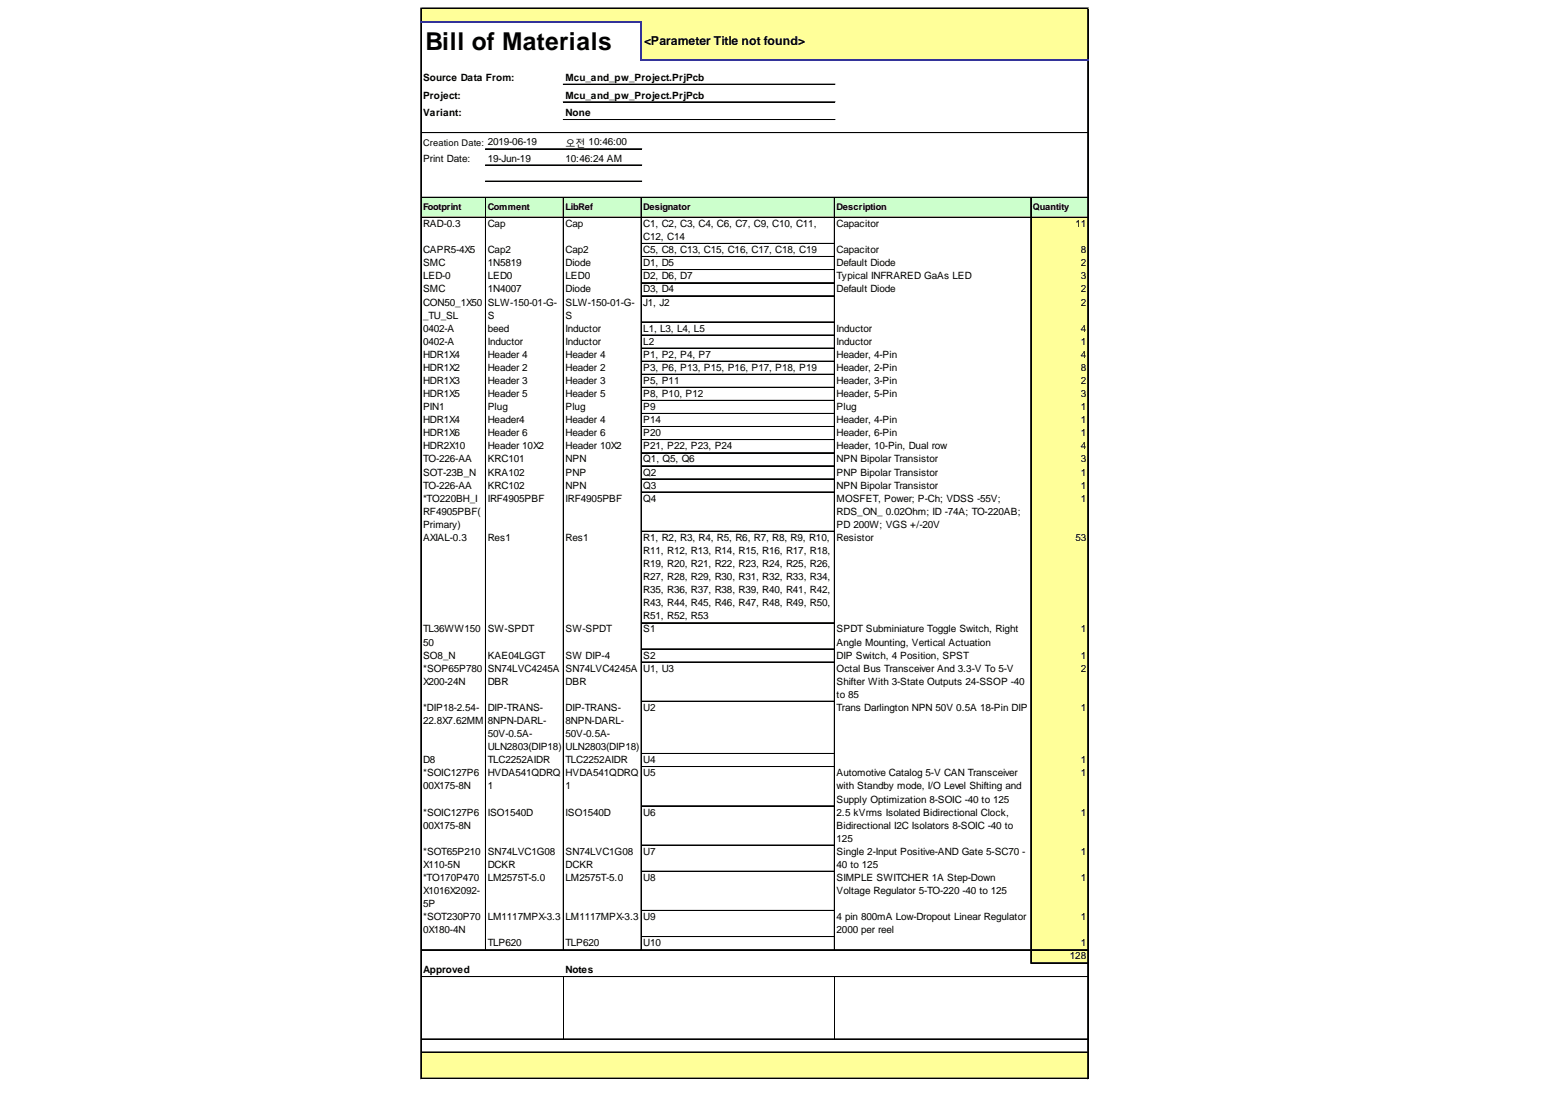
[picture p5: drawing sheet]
<svg xmlns="http://www.w3.org/2000/svg" width="297mm" height="210mm" viewBox="0 0 297 210" stroke-linecap="round" stroke-linejoin="round" font-family="sans-serif">
<defs><g id="words">
<text font-size="4.7" x="80.9" y="9.6">Bill of Materials</text>
<text font-size="2.3" x="122.6" y="8.6">&lt;Parameter Title not found&gt;</text>
<g font-size="1.9">
<text x="80.5" y="15.4">Source Data From:</text>
<text x="107.6" y="15.4">Mcu_and_pw_Project.PrjPcb</text>
<text x="80.5" y="18.8">Project:</text>
<text x="80.5" y="22.1">Variant:</text>
<text x="107.6" y="18.8">Mcu_and_pw_Project.PrjPcb</text>
<text x="107.6" y="22.1">None</text>
<text x="107.6" y="28">오전 10:46:00</text>
<text x="80.5" y="30.8">Print Date:</text>
<text x="92.8" y="30.8">19-Jun-19</text>
<text x="107.6" y="30.8">10:46:24 AM</text>
<text x="80.5" y="43.2">RAD-0.3</text>
<text x="92.8" y="43.2">Cap</text>
<text x="107.6" y="43.2">Cap</text>
<text x="122.4" y="43.2">C1, C2, C3, C4, C6, C7, C9, C10, C11,</text>
<text x="122.4" y="45.7">C12, C14</text>
<text x="159.2" y="43.2">Capacitor</text>
<text x="204.6" y="43.2">11</text>
<text x="80.5" y="48.2">CAPR5-4X5</text>
<text x="80.5" y="50.7">SMC</text>
<text x="80.5" y="53.2">LED-0</text>
<text x="92.8" y="48.2">Cap2</text>
<text x="92.8" y="50.7">1N5819</text>
<text x="92.8" y="53.2">LED0</text>
<text x="107.6" y="48.2">Cap2</text>
<text x="107.6" y="50.7">Diode</text>
<text x="107.6" y="53.2">LED0</text>
<text x="122.4" y="48.2">C5, C8, C13, C15, C16, C17, C18, C19</text>
<text x="122.4" y="50.7">D1, D5</text>
<text x="122.4" y="53.2">D2, D6, D7</text>
<text x="159.2" y="48.2">Capacitor</text>
<text x="159.2" y="50.7">Default Diode</text>
<text x="159.2" y="53.2">Typical INFRARED GaAs LED</text>
<text x="205.6" y="48.2">8</text>
<text x="205.6" y="50.7">2</text>
<text x="205.6" y="53.2">3</text>
<text x="80.5" y="55.7">SMC</text>
<text x="80.5" y="58.1">CON50_1X50</text>
<text x="92.8" y="55.7">1N4007</text>
<text x="92.8" y="58.1">SLW-150-01-G-</text>
<text x="107.6" y="55.7">Diode</text>
<text x="107.6" y="58.1">SLW-150-01-G-</text>
<text x="122.4" y="55.7">D3, D4</text>
<text x="122.4" y="58.1">J1, J2</text>
<text x="159.2" y="55.7">Default Diode</text>
<text x="205.6" y="55.7">2</text>
<text x="205.6" y="58.1">2</text>
<text x="80.5" y="60.6">_TU_SL</text>
<text x="80.5" y="63.1">0402-A</text>
<text x="80.5" y="65.6">0402-A</text>
<text x="92.8" y="60.6">S</text>
<text x="92.8" y="63.1">beed</text>
<text x="92.8" y="65.6">Inductor</text>
<text x="107.6" y="60.6">S</text>
<text x="107.6" y="63.1">Inductor</text>
<text x="107.6" y="65.6">Inductor</text>
<text x="122.4" y="63.1">L1, L3, L4, L5</text>
<text x="122.4" y="65.6">L2</text>
<text x="159.2" y="63.1">Inductor</text>
<text x="159.2" y="65.6">Inductor</text>
<text x="205.6" y="63.1">4</text>
<text x="205.6" y="65.6">1</text>
<text x="80.5" y="68.1">HDR1X4</text>
<text x="80.5" y="70.6">HDR1X2</text>
<text x="92.8" y="68.1">Header 4</text>
<text x="92.8" y="70.6">Header 2</text>
<text x="107.6" y="68.1">Header 4</text>
<text x="107.6" y="70.6">Header 2</text>
<text x="122.4" y="68.1">P1, P2, P4, P7</text>
<text x="122.4" y="70.6">P3, P6, P13, P15, P16, P17, P18, P19</text>
<text x="159.2" y="68.1">Header, 4-Pin</text>
<text x="159.2" y="70.6">Header, 2-Pin</text>
<text x="205.6" y="68.1">4</text>
<text x="205.6" y="70.6">8</text>
<text x="80.5" y="73.1">HDR1X3</text>
<text x="80.5" y="75.6">HDR1X5</text>
<text x="92.8" y="73.1">Header 3</text>
<text x="92.8" y="75.6">Header 5</text>
<text x="107.6" y="73.1">Header 3</text>
<text x="107.6" y="75.6">Header 5</text>
<text x="122.4" y="73.1">P5, P11</text>
<text x="122.4" y="75.6">P8, P10, P12</text>
<text x="159.2" y="73.1">Header, 3-Pin</text>
<text x="159.2" y="75.6">Header, 5-Pin</text>
<text x="205.6" y="73.1">2</text>
<text x="205.6" y="75.6">3</text>
<text x="80.5" y="78.1">PIN1</text>
<text x="80.5" y="80.5">HDR1X4</text>
<text x="80.5" y="83">HDR1X6</text>
<text x="92.8" y="78.1">Plug</text>
<text x="92.8" y="80.5">Header4</text>
<text x="92.8" y="83">Header 6</text>
<text x="107.6" y="78.1">Plug</text>
<text x="107.6" y="80.5">Header 4</text>
<text x="107.6" y="83">Header 6</text>
<text x="122.4" y="78.1">P9</text>
<text x="122.4" y="80.5">P14</text>
<text x="122.4" y="83">P20</text>
<text x="159.2" y="78.1">Plug</text>
<text x="159.2" y="80.5">Header, 4-Pin</text>
<text x="159.2" y="83">Header, 6-Pin</text>
<text x="205.6" y="78.1">1</text>
<text x="205.6" y="80.5">1</text>
<text x="205.6" y="83">1</text>
<text x="80.5" y="85.5">HDR2X10</text>
<text x="80.5" y="88">TO-226-AA</text>
<text x="92.8" y="85.5">Header 10X2</text>
<text x="92.8" y="88">KRC101</text>
<text x="107.6" y="85.5">Header 10X2</text>
<text x="107.6" y="88">NPN</text>
<text x="122.4" y="85.5">P21, P22, P23, P24</text>
<text x="122.4" y="88">Q1, Q5, Q6</text>
<text x="159.2" y="85.5">Header, 10-Pin, Dual row</text>
<text x="159.2" y="88">NPN Bipolar Transistor</text>
<text x="205.6" y="85.5">4</text>
<text x="205.6" y="88">3</text>
<text x="80.5" y="90.5">SOT-23B_N</text>
<text x="80.5" y="93">TO-226-AA</text>
<text x="80.5" y="95.5">*TO220BH_I</text>
<text x="92.8" y="90.5">KRA102</text>
<text x="92.8" y="93">KRC102</text>
<text x="92.8" y="95.5">IRF4905PBF</text>
<text x="107.6" y="90.5">PNP</text>
<text x="107.6" y="93">NPN</text>
<text x="107.6" y="95.5">IRF4905PBF</text>
<text x="122.4" y="90.5">Q2</text>
<text x="122.4" y="93">Q3</text>
<text x="122.4" y="95.5">Q4</text>
<text x="159.2" y="90.5">PNP Bipolar Transistor</text>
<text x="159.2" y="93">NPN Bipolar Transistor</text>
<text x="159.2" y="95.5">MOSFET, Power; P-Ch; VDSS -55V;</text>
<text x="205.6" y="90.5">1</text>
<text x="205.6" y="93">1</text>
<text x="205.6" y="95.5">1</text>
<text x="80.5" y="98">RF4905PBF(</text>
<text x="80.5" y="100.5">Primary)</text>
<text x="159.2" y="98">RDS_ON_ 0.02Ohm; ID -74A; TO-220AB;</text>
<text x="159.2" y="100.5">PD 200W; VGS +/-20V</text>
<text x="80.5" y="102.9">AXIAL-0.3</text>
<text x="92.8" y="102.9">Res1</text>
<text x="107.6" y="102.9">Res1</text>
<text x="122.4" y="102.9">R1, R2, R3, R4, R5, R6, R7, R8, R9, R10,</text>
<text x="122.4" y="105.4">R11, R12, R13, R14, R15, R16, R17, R18,</text>
<text x="122.4" y="107.9">R19, R20, R21, R22, R23, R24, R25, R26,</text>
<text x="159.2" y="102.9">Resistor</text>
<text x="204.6" y="102.9">53</text>
<text x="122.4" y="110.4">R27, R28, R29, R30, R31, R32, R33, R34,</text>
<text x="122.4" y="112.9">R35, R36, R37, R38, R39, R40, R41, R42,</text>
<text x="122.4" y="115.4">R43, R44, R45, R46, R47, R48, R49, R50,</text>
<text x="122.4" y="117.9">R51, R52, R53</text>
<text x="80.5" y="120.4">TL36WW150</text>
<text x="80.5" y="122.9">50</text>
<text x="80.5" y="125.3">SO8_N</text>
<text x="92.8" y="120.4">SW-SPDT</text>
<text x="92.8" y="125.3">KAE04LGGT</text>
<text x="107.6" y="120.4">SW-SPDT</text>
<text x="107.6" y="125.3">SW DIP-4</text>
<text x="122.4" y="120.4">S1</text>
<text x="122.4" y="125.3">S2</text>
<text x="159.2" y="120.4">SPDT Subminiature Toggle Switch, Right</text>
<text x="159.2" y="122.9">Angle Mounting, Vertical Actuation</text>
<text x="159.2" y="125.3">DIP Switch, 4 Position, SPST</text>
<text x="205.6" y="120.4">1</text>
<text x="205.6" y="125.3">1</text>
<text x="80.5" y="127.8">*SOP65P780</text>
<text x="80.5" y="130.3">X200-24N</text>
<text x="92.8" y="127.8">SN74LVC4245A</text>
<text x="92.8" y="130.3">DBR</text>
<text x="107.6" y="127.8">SN74LVC4245A</text>
<text x="107.6" y="130.3">DBR</text>
<text x="122.4" y="127.8">U1, U3</text>
<text x="159.2" y="127.8">Octal Bus Transceiver And 3.3-V To 5-V</text>
<text x="159.2" y="130.3">Shifter With 3-State Outputs 24-SSOP -40</text>
<text x="205.6" y="127.8">2</text>
<text x="80.5" y="135.3">*DIP18-2.54-</text>
<text x="80.5" y="137.8">22.8X7.62MM</text>
<text x="92.8" y="135.3">DIP-TRANS-</text>
<text x="92.8" y="137.8">8NPN-DARL-</text>
<text x="107.6" y="135.3">DIP-TRANS-</text>
<text x="107.6" y="137.8">8NPN-DARL-</text>
<text x="122.4" y="135.3">U2</text>
<text x="159.2" y="132.8">to 85</text>
<text x="159.2" y="135.3">Trans Darlington NPN 50V 0.5A 18-Pin DIP</text>
<text x="205.6" y="135.3">1</text>
<text x="92.8" y="140.3">50V-0.5A-</text>
<text x="92.8" y="142.8">ULN2803(DIP18)</text>
<text x="107.6" y="140.3">50V-0.5A-</text>
<text x="107.6" y="142.8">ULN2803(DIP18)</text>
<text x="80.5" y="145.3">D8</text>
<text x="80.5" y="147.7">*SOIC127P6</text>
<text x="92.8" y="145.3">TLC2252AIDR</text>
<text x="92.8" y="147.7">HVDA541QDRQ</text>
<text x="107.6" y="145.3">TLC2252AIDR</text>
<text x="107.6" y="147.7">HVDA541QDRQ</text>
<text x="122.4" y="145.3">U4</text>
<text x="122.4" y="147.7">U5</text>
<text x="159.2" y="147.7">Automotive Catalog 5-V CAN Transceiver</text>
<text x="205.6" y="145.3">1</text>
<text x="205.6" y="147.7">1</text>
<text x="80.5" y="150.2">00X175-8N</text>
<text x="80.5" y="155.2">*SOIC127P6</text>
<text x="92.8" y="150.2">1</text>
<text x="92.8" y="155.2">ISO1540D</text>
<text x="107.6" y="150.2">1</text>
<text x="107.6" y="155.2">ISO1540D</text>
<text x="122.4" y="155.2">U6</text>
<text x="159.2" y="150.2">with Standby mode, I/O Level Shifting and</text>
<text x="159.2" y="152.7">Supply Optimization 8-SOIC -40 to 125</text>
<text x="159.2" y="155.2">2.5 kVrms Isolated Bidirectional Clock,</text>
<text x="205.6" y="155.2">1</text>
<text x="80.5" y="157.7">00X175-8N</text>
<text x="159.2" y="157.7">Bidirectional I2C Isolators 8-SOIC -40 to</text>
<text x="159.2" y="160.2">125</text>
<text x="80.5" y="162.7">*SOT65P210</text>
<text x="80.5" y="165.2">X110-5N</text>
<text x="80.5" y="167.7">*TO170P470</text>
<text x="92.8" y="162.7">SN74LVC1G08</text>
<text x="92.8" y="165.2">DCKR</text>
<text x="92.8" y="167.7">LM2575T-5.0</text>
<text x="107.6" y="162.7">SN74LVC1G08</text>
<text x="107.6" y="165.2">DCKR</text>
<text x="107.6" y="167.7">LM2575T-5.0</text>
<text x="122.4" y="162.7">U7</text>
<text x="122.4" y="167.7">U8</text>
<text x="159.2" y="162.7">Single 2-Input Positive-AND Gate 5-SC70 -</text>
<text x="159.2" y="165.2">40 to 125</text>
<text x="159.2" y="167.7">SIMPLE SWITCHER 1A Step-Down</text>
<text x="205.6" y="162.7">1</text>
<text x="205.6" y="167.7">1</text>
<text x="80.5" y="170.1">X1016X2092-</text>
<text x="80.5" y="172.6">5P</text>
<text x="159.2" y="170.1">Voltage Regulator 5-TO-220 -40 to 125</text>
<text x="80.5" y="175.1">*SOT230P70</text>
<text x="80.5" y="177.6">0X180-4N</text>
<text x="92.8" y="175.1">LM1117MPX-3.3</text>
<text x="107.6" y="175.1">LM1117MPX-3.3</text>
<text x="122.4" y="175.1">U9</text>
<text x="159.2" y="175.1">4 pin 800mA Low-Dropout Linear Regulator</text>
<text x="159.2" y="177.6">2000 per reel</text>
<text x="205.6" y="175.1">1</text>
<text x="80.5" y="185.1">Approved</text>
<text x="92.8" y="180.1">TLP620</text>
<text x="107.6" y="180.1">TLP620</text>
<text x="107.6" y="185.1">Notes</text>
<text x="122.4" y="180.1">U10</text>
<text x="203.6" y="182.6">128</text>
<text x="205.6" y="180.1">1</text>
</g>
<g font-size="1.8">
<text x="80.5" y="27.7">Creation Date: 2019-06-19</text>
<text x="80.5" y="40">Footprint</text>
<text x="92.8" y="40">Comment</text>
<text x="107.6" y="40">LibRef</text>
<text x="122.4" y="40">Designator</text>
<text x="159.2" y="40">Description</text>
<text x="196.6" y="40">Quantity</text>
</g>
</g></defs>
<g fill="#ff9">
<path d="M80.2 1.6h126.9v2.7h-126.9z"/>
<path d="M122 4.2h85.1v7.4h-85.1z"/>
</g>
<path d="M80.2 37.5h126.9v4h-126.9z" fill="#cfc"/>
<g fill="#ff9">
<path d="M196.1 41.3h11v5.2h-11z"/>
<path d="M196.1 46.3h11v2.7h-11z"/>
<path d="M196.1 48.8h11v2.6h-11z"/>
<path d="M196.1 51.3h11v2.6h-11z"/>
<path d="M196.1 53.8h11v2.6h-11z"/>
<path d="M196.1 56.3h11v5.1h-11z"/>
<path d="M196.1 61.2h11v2.7h-11z"/>
<path d="M196.1 63.7h11v2.7h-11z"/>
<path d="M196.1 66.2h11v2.7h-11z"/>
<path d="M196.1 68.7h11v2.7h-11z"/>
<path d="M196.1 71.2h11v2.6h-11z"/>
<path d="M196.1 73.7h11v2.6h-11z"/>
<path d="M196.1 76.2h11v2.6h-11z"/>
<path d="M196.1 78.7h11v2.6h-11z"/>
<path d="M196.1 81.2h11v2.6h-11z"/>
<path d="M196.1 83.6h11v2.7h-11z"/>
<path d="M196.1 86.1h11v2.7h-11z"/>
<path d="M196.1 88.6h11v2.7h-11z"/>
<path d="M196.1 91.1h11v2.7h-11z"/>
<path d="M196.1 93.6h11v7.6h-11z"/>
<path d="M196.1 101.1h11v17.5h-11z"/>
<path d="M196.1 118.5h11v64.9h-11z"/>
<path d="M80.2 200.2h126.9v5.1h-126.9z"/>
</g>
<g fill="none" stroke="#000" stroke-width=".19">
<path d="M80.1 1.5v2.5M80.1 4.3v201M80.2 1.5h126.9M80.2 1.6h126.9M107.2 16h51.7M107.2 16.1h51.7M107.2 19.4h51.7M107.2 19.5h51.7M207 1.7v9.6M207 11.6v193.7M80.2 25.2h126.9M80.2 25.3h126.9"/>
<path d="M80.2 37.5h126.9M80.2 37.6h126.9M92.4 37.7v143.2M92.4 28.3h29.7M92.4 28.4h29.7M92.4 31.4h29.7M92.4 31.5h29.7M92.4 34.5h29.7M107.2 37.7v143.2M107.2 22.7h51.7M107.2 22.8h51.7M122 37.7v143.2"/>
<path d="M158.8 37.7v143.2M196.1 37.7v145.7M196.2 37.7v145.7M80.2 41.3h126.9M80.2 41.4h126.9M122.1 46.3h36.7M122.1 46.4h36.7M122.1 48.8h36.7M122.1 48.9h36.7M122.1 51.3h36.7M122.1 51.4h36.7M122.1 53.8h36.7"/>
<path d="M122.1 53.9h36.7M122.1 56.3h36.7M122.1 61.2h36.7M122.1 61.3h36.7M122.1 63.7h36.7M122.1 63.8h36.7M122.1 66.2h36.7M122.1 66.3h36.7M122.1 68.7h36.7M122.1 68.8h36.7M122.1 71.2h36.7M122.1 71.3h36.7"/>
<path d="M122.1 73.7h36.7M122.1 73.8h36.7M122.1 76.2h36.7M122.1 76.3h36.7M122.1 78.7h36.7M122.1 81.2h36.7M122.1 83.6h36.7M122.1 83.7h36.7M122.1 86.1h36.7M122.1 86.2h36.7M122.1 88.6h36.7M122.1 88.7h36.7"/>
<path d="M122.1 91.1h36.7M122.1 91.2h36.7M122.1 93.6h36.7M122.1 93.7h36.7M122.1 101.1h36.7M122.1 118.5h36.7M122.1 118.6h36.7M122.1 123.5h36.7M122.1 126h36.7M122.1 133.4h36.7M122.1 133.5h36.7M122.1 143.4h36.7"/>
<path d="M122.1 143.5h36.7M122.1 145.9h36.7M122.1 153.3h36.7M122.1 153.4h36.7M122.1 160.8h36.7M122.1 160.9h36.7M122.1 165.8h36.7M122.1 165.9h36.7M122.1 173.2h36.7M122.1 173.3h36.7M122.1 178.2h36.7M122.1 178.3h36.7"/>
<path d="M80.2 180.7h126.9M80.2 180.8h126.9M80.2 185.8h126.9M80.2 185.9h126.9M80.2 197.7h126.9M80.2 197.8h126.9M107.2 186v11.7M158.8 186v11.7M196.3 183.2h10.8M196.3 183.3h10.8M80.2 200.2h126.9M80.2 200.3h126.9"/>
<path d="M80.2 205.2h126.9"/>
</g>
<path d="M80.1 4.2h42M122 4.3v7.3M122.1 11.5h85" fill="none" stroke="#339" stroke-width=".29"/>
<use href="#words"/>
</svg>
